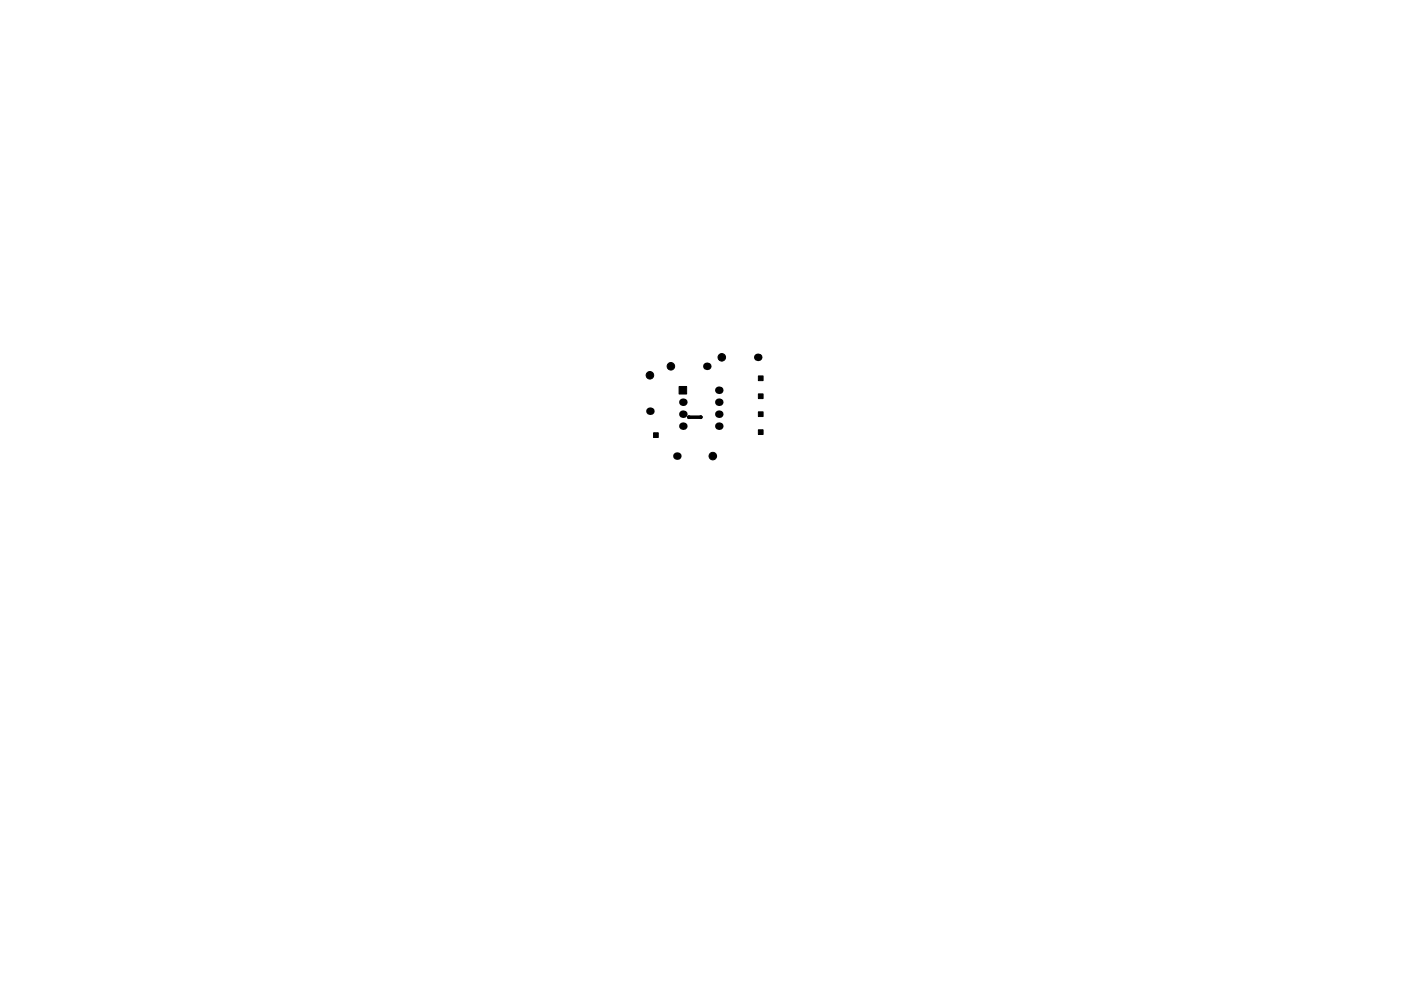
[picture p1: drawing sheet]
<svg xmlns="http://www.w3.org/2000/svg" width="297mm" height="210mm" viewBox="0 0 297 210" stroke-linecap="round" stroke-linejoin="round" font-family="sans-serif">
<g fill="#000" stroke="#000" stroke-width=".21">
<path d="M138.6 91.8h1v1h-1zM144 82h1.6v1.6h-1.6zM160.8 87.4h1v1h-1zM160.8 91.2h1v1h-1zM160.8 79.8h1v1h-1zM160.8 83.6h1v1h-1z"/>
<circle cx="137.8" cy="79.6" r=".8"/>
<circle cx="142.2" cy="77.7" r=".8"/>
<circle cx="153" cy="75.8" r=".8"/>
<circle cx="146.1" cy="88.5" r=".3"/>
<circle cx="148.6" cy="88.5" r=".3"/>
<circle cx="151.1" cy="96.8" r=".8"/>
</g>
<g fill="#000">
<circle cx="149.9" cy="77.7" r=".8"/>
<circle cx="160.7" cy="75.8" r=".8"/>
<circle cx="137.8" cy="87.2" r=".8"/>
<circle cx="143.5" cy="96.8" r=".8"/>
<circle cx="144.8" cy="87.9" r=".8"/>
<circle cx="144.8" cy="90.4" r=".8"/>
<circle cx="144.8" cy="85.3" r=".8"/>
<circle cx="152.4" cy="90.4" r=".8"/>
<circle cx="152.4" cy="87.9" r=".8"/>
<circle cx="152.4" cy="85.3" r=".8"/>
<circle cx="152.4" cy="82.8" r=".8"/>
</g>
<path d="M146 88.5h2.6" fill="none" stroke="#000" stroke-width=".75"/>
</svg>
